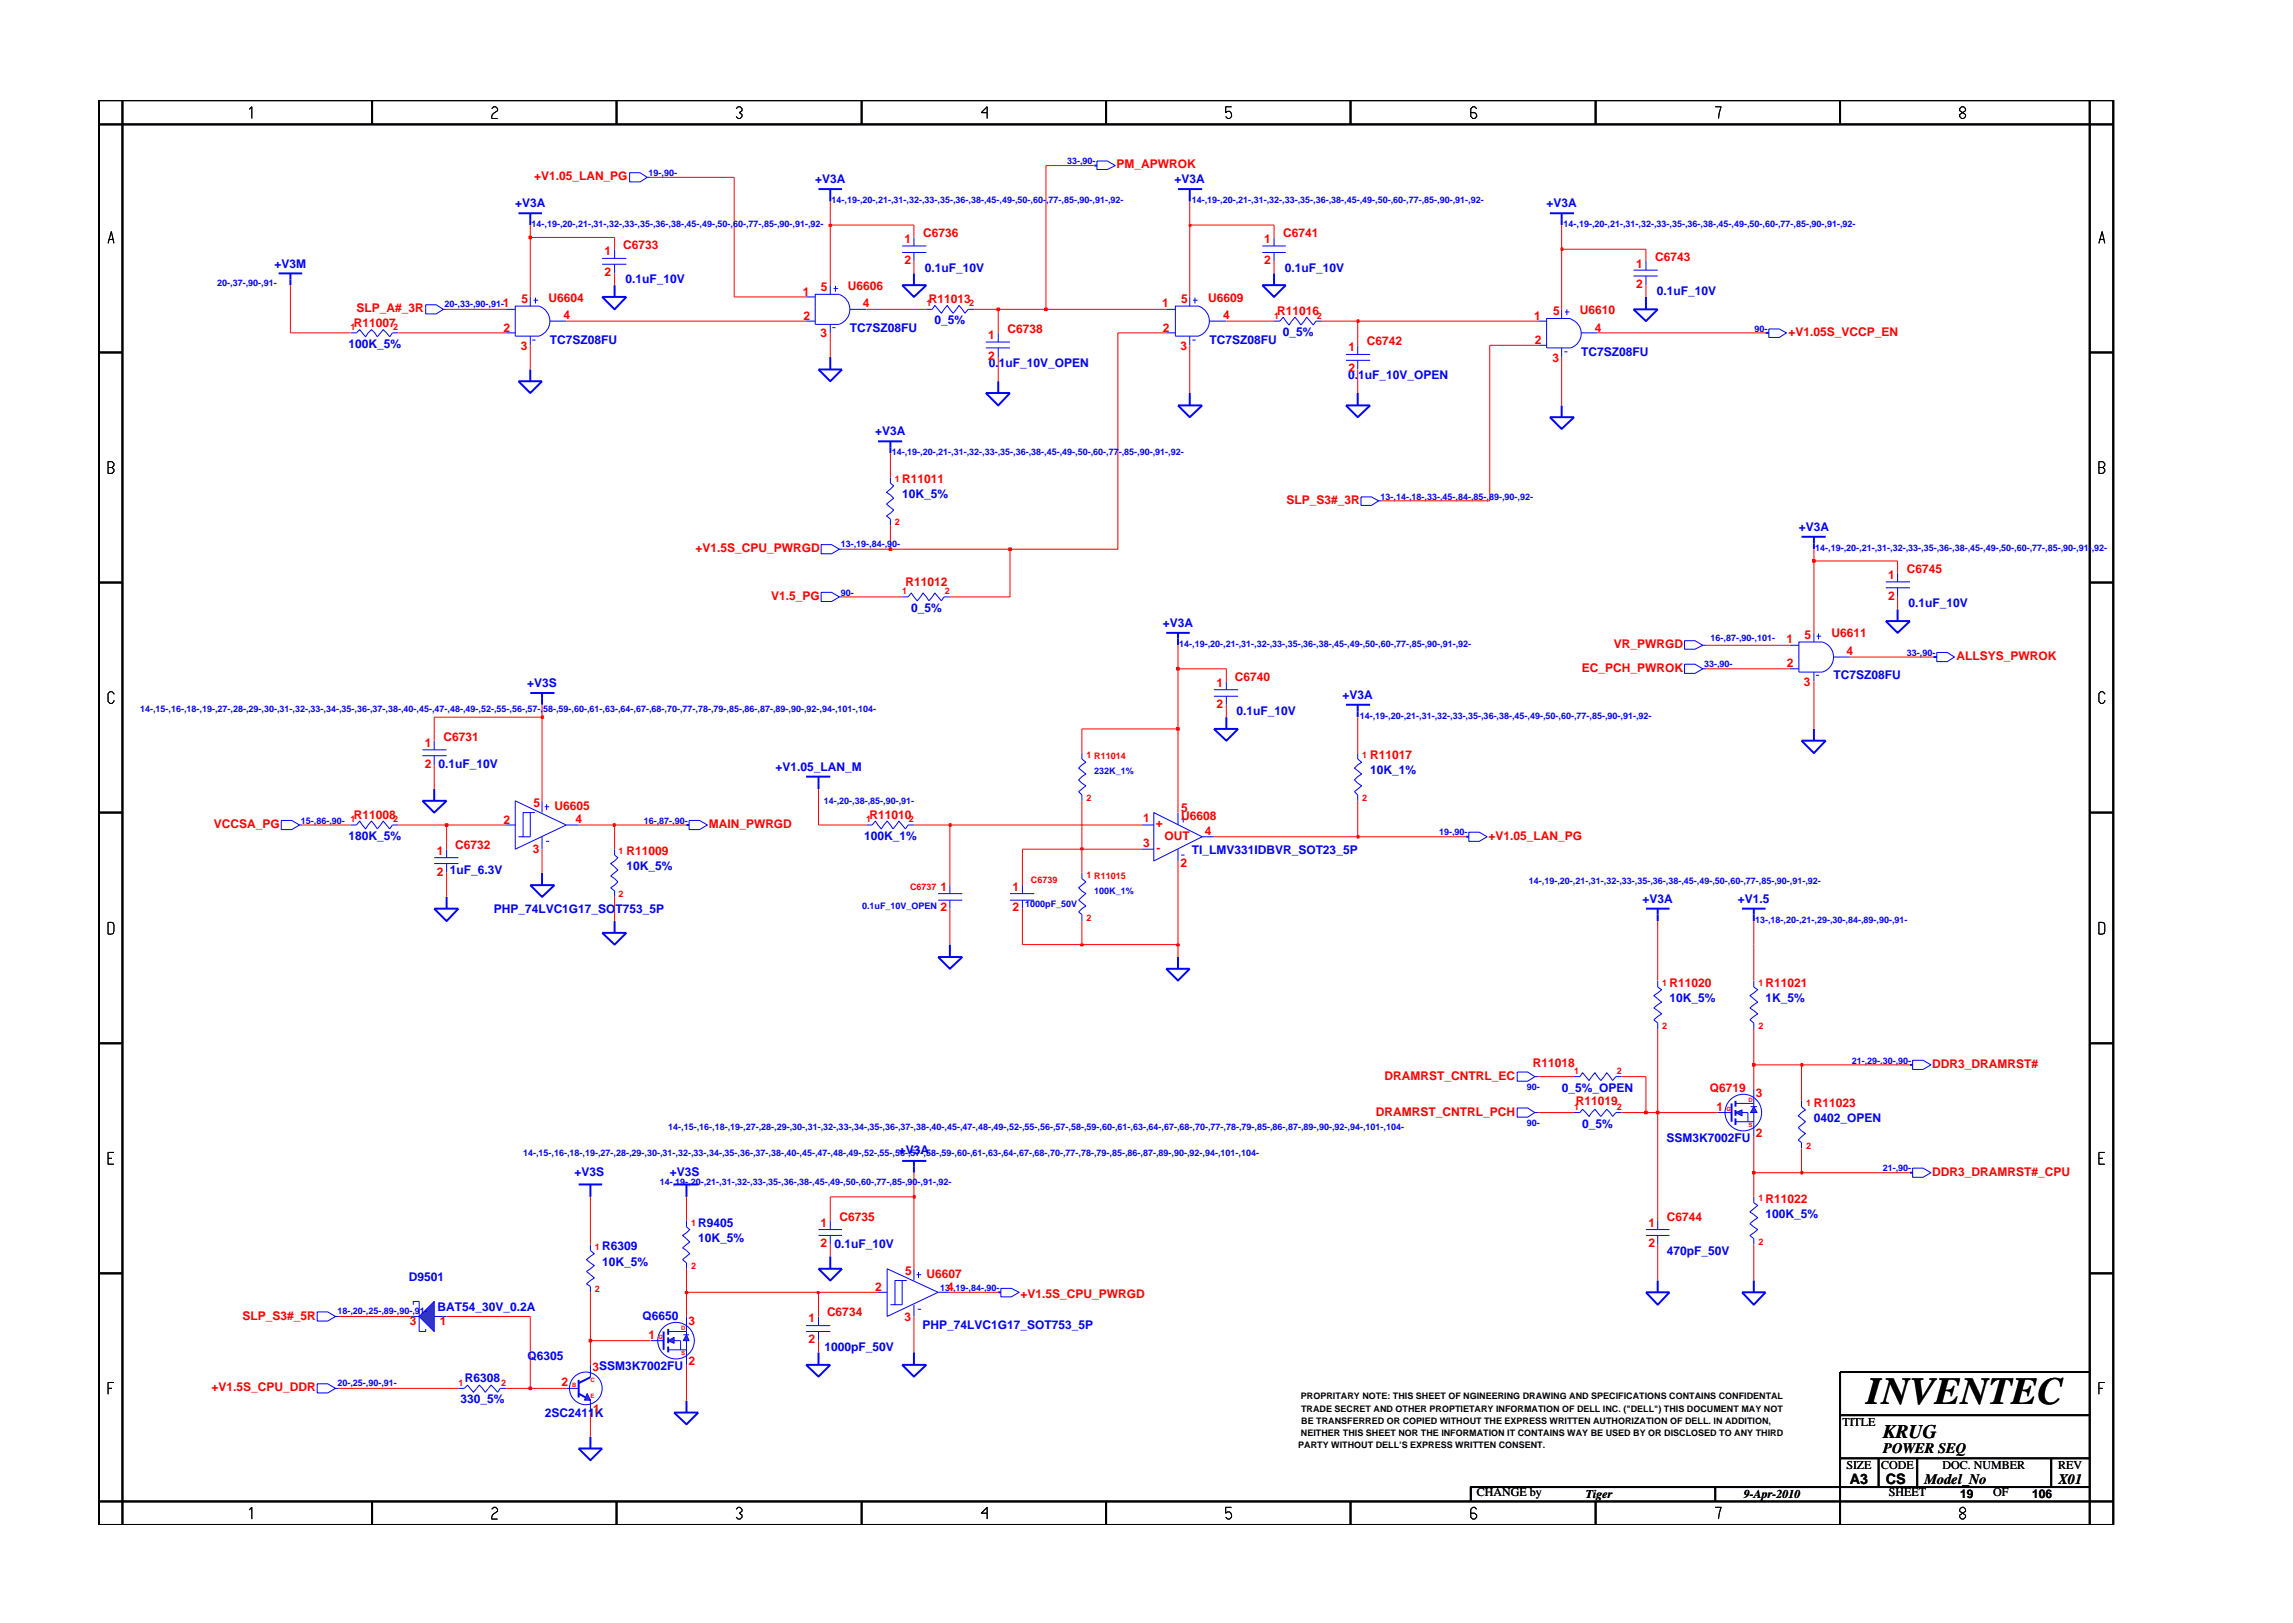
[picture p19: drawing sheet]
<svg xmlns="http://www.w3.org/2000/svg" width="297mm" height="210mm" viewBox="0 0 297 210" stroke-linecap="round" stroke-linejoin="round" font-family="sans-serif">
<defs><g id="words">
<text font-size="5" x="241.8" y="181.9">INVENTEC</text>
<text font-size="2.5" x="244" y="186.3">KRUG</text>
<g font-size="1.9">
<text x="244" y="188.2">POWER SEQ</text>
<text x="239.6" y="192.2">A3</text>
<text x="244.3" y="192.3">CS</text>
<text x="249.3" y="192.2">Model_No</text>
<text x="266.6" y="192.2">X01</text>
</g>
<g font-size="1.6" fill="#f00">
<text x="69.2" y="23.4">+V1.05_LAN_PG</text>
<text x="144.6" y="21.8">PM_APWROK</text>
<text x="78.3" y="33">1</text>
<text x="78.3" y="35.8">2</text>
<text x="80.7" y="32.2">C6733</text>
<text x="117.2" y="31.5">1</text>
<text x="117.2" y="34.2">2</text>
<text x="119.6" y="30.7">C6736</text>
<text x="163.8" y="31.5">1</text>
<text x="163.8" y="34.2">2</text>
<text x="166.2" y="30.7">C6741</text>
<text x="211.9" y="34.7">1</text>
<text x="214.4" y="33.8">C6743</text>
<text x="46.2" y="40.4">SLP_A#_3R</text>
<text x="65.1" y="39.8">1</text>
<text x="67.6" y="39.3">5</text>
<text x="71.1" y="39.1">U6604</text>
<text x="73" y="41.3">4</text>
<text x="104" y="38.3">1</text>
<text x="104.1" y="41.4">2</text>
<text x="106.4" y="37.7">5</text>
<text x="109.8" y="37.5">U6606</text>
<text x="111.8" y="39.8">4</text>
<text x="120.3" y="39.3">R11013</text>
<text x="150.5" y="39.8">1</text>
<text x="153" y="39.3">5</text>
<text x="156.5" y="39.1">U6609</text>
<text x="158.4" y="41.3">4</text>
<text x="165.5" y="40.8">R11016</text>
<text x="198.7" y="41.4">1</text>
<text x="201.2" y="40.8">5</text>
<text x="204.7" y="40.7">U6610</text>
<text x="211.9" y="37.3">2</text>
<text x="45.8" y="42.4">R11007</text>
<text x="65.2" y="43">2</text>
<text x="67.5" y="45.3">3</text>
<text x="106.3" y="43.7">3</text>
<text x="128" y="44">1</text>
<text x="128" y="46.6">2</text>
<text x="130.5" y="43.2">C6738</text>
<text x="150.6" y="43">2</text>
<text x="152.9" y="45.3">3</text>
<text x="174.7" y="45.5">1</text>
<text x="177.1" y="44.7">C6742</text>
<text x="198.8" y="44.6">2</text>
<text x="201.1" y="46.8">3</text>
<text x="206.6" y="43">4</text>
<text x="231.7" y="43.5">+V1.05S_VCCP_EN</text>
<text x="174.7" y="48.1">2</text>
<text x="116.9" y="62.6">R11011</text>
<text x="166.6" y="65.3">SLP_S3#_3R</text>
<text x="90.1" y="71.5">+V1.5S_CPU_PWRGD</text>
<text x="99.9" y="77.7">V1.5_PG</text>
<text x="117.3" y="75.9">R11012</text>
<text x="244.6" y="75">1</text>
<text x="244.6" y="77.7">2</text>
<text x="247" y="74.2">C6745</text>
<text x="209.1" y="83.9">VR_PWRGD</text>
<text x="231.4" y="83.3">1</text>
<text x="233.8" y="82.7">5</text>
<text x="237.3" y="82.6">U6611</text>
<text x="157.6" y="89">1</text>
<text x="160" y="88.2">C6740</text>
<text x="204.9" y="87">EC_PCH_PWROK</text>
<text x="231.5" y="86.5">2</text>
<text x="233.7" y="88.8">3</text>
<text x="239.2" y="84.9">4</text>
<text x="253.4" y="85.5">ALLSYS_PWROK</text>
<text x="57.4" y="96">C6731</text>
<text x="157.6" y="91.7">2</text>
<text x="55" y="96.8">1</text>
<text x="55" y="99.5">2</text>
<text x="177.5" y="98.3">R11017</text>
<text x="27.7" y="107.3">VCCSA_PG</text>
<text x="45.8" y="106.1">R11008</text>
<text x="65.2" y="106.7">2</text>
<text x="69.1" y="104.5">5</text>
<text x="71.8" y="104.9">U6605</text>
<text x="74.5" y="106.6">4</text>
<text x="91.8" y="107.3">MAIN_PWRGD</text>
<text x="112.6" y="106.1">R11010</text>
<text x="148.1" y="106.5">1</text>
<text x="149.7" y="107.1">+</text>
<text x="153" y="106.3">U6608</text>
<text x="153" y="105.2">5</text>
<text x="56.6" y="110.8">1</text>
<text x="56.6" y="113.4">2</text>
<text x="59" y="110">C6732</text>
<text x="69" y="110.5">3</text>
<text x="81.1" y="110.8">R11009</text>
<text x="148.1" y="109.7">3</text>
<text x="149.8" y="110.3">-</text>
<text x="150.8" y="108.9">OUT</text>
<text x="152.9" y="112.4">2</text>
<text x="156.1" y="108.1">4</text>
<text x="192.8" y="108.8">+V1.05_LAN_PG</text>
<text x="121.8" y="115.4">1</text>
<text x="121.8" y="118.1">2</text>
<text x="131.2" y="115.4">1</text>
<text x="131.2" y="118.1">2</text>
<text x="216.3" y="127.9">R11020</text>
<text x="228.7" y="127.9">R11021</text>
<text x="179.4" y="139.9">DRAMRST_CNTRL_EC</text>
<text x="198.6" y="138.3">R11018</text>
<text x="204.1" y="143.1">R11019</text>
<text x="221.5" y="141.4">Q6719</text>
<text x="222.4" y="144">1</text>
<text x="227.4" y="142.1">3</text>
<text x="235" y="143.4">R11023</text>
<text x="250.3" y="138.3">DDR3_DRAMRST#</text>
<text x="178.2" y="144.5">DRAMRST_CNTRL_PCH</text>
<text x="227.4" y="147.3">2</text>
<text x="228.7" y="155.8">R11022</text>
<text x="250.3" y="152.3">DDR3_DRAMRST#_CPU</text>
<text x="106.3" y="158.9">1</text>
<text x="106.3" y="161.6">2</text>
<text x="108.7" y="158.1">C6735</text>
<text x="213.5" y="158.9">1</text>
<text x="213.5" y="161.6">2</text>
<text x="215.9" y="158.1">C6744</text>
<text x="113.4" y="167.2">2</text>
<text x="117.3" y="165.1">5</text>
<text x="120" y="165.6">U6607</text>
<text x="122.7" y="167.2">4</text>
<text x="31.4" y="170.9">SLP_S3#_5R</text>
<text x="53.1" y="171.7">3</text>
<text x="57" y="171.7">1</text>
<text x="84" y="173.5">1</text>
<text x="89.2" y="171.6">3</text>
<text x="104.7" y="171.3">1</text>
<text x="107.1" y="170.5">C6734</text>
<text x="117.2" y="171.1">3</text>
<text x="132.2" y="168.1">+V1.5S_CPU_PWRGD</text>
<text x="72.8" y="179.6">2</text>
<text x="76.7" y="177.7">3SSM3K7002FU</text>
<text x="89.2" y="176.9">2</text>
<text x="104.7" y="174">2</text>
<text x="27.4" y="180.3">+V1.5S_CPU_DDR</text>
<text x="76.8" y="183.1">1</text>
</g>
<g font-size="1.6" fill="#00f">
<text x="105.6" y="23.7">+V3A</text>
<text x="152.2" y="23.7">+V3A</text>
<text x="66.7" y="26.9">+V3A</text>
<text x="200.3" y="26.9">+V3A</text>
<text x="35.6" y="34.7">+V3M</text>
<text x="119.8" y="35.2">0.1uF_10V</text>
<text x="166.5" y="35.2">0.1uF_10V</text>
<text x="81" y="36.7">0.1uF_10V</text>
<text x="214.6" y="38.2">0.1uF_10V</text>
<text x="45.1" y="45.1">100K_5%</text>
<text x="71.2" y="44.6">TC7SZ08FU</text>
<text x="110.1" y="43">TC7SZ08FU</text>
<text x="121.1" y="42">0_5%</text>
<text x="128.1" y="47.6">0.1uF_10V_OPEN</text>
<text x="156.7" y="44.6">TC7SZ08FU</text>
<text x="166.2" y="43.5">0_5%</text>
<text x="204.8" y="46.1">TC7SZ08FU</text>
<text x="174.7" y="49.2">0.1uF_10V_OPEN</text>
<text x="113.4" y="56.3">+V3A</text>
<text x="116.9" y="64.5">10K_5%</text>
<text x="233" y="68.8">+V3A</text>
<text x="118" y="79.3">0_5%</text>
<text x="150.6" y="81.2">+V3A</text>
<text x="247.2" y="78.6">0.1uF_10V</text>
<text x="68.3" y="89">+V3S</text>
<text x="237.5" y="88">TC7SZ08FU</text>
<text x="160.2" y="92.7">0.1uF_10V</text>
<text x="173.9" y="90.5">+V3A</text>
<text x="56.8" y="99.5">0.1uF_10V</text>
<text x="100.4" y="99.9">+V1.05_LAN_M</text>
<text x="177.5" y="100.3">10K_1%</text>
<text x="45.1" y="108.8">180K_5%</text>
<text x="58.3" y="113.3">1uF_6.3V</text>
<text x="81.1" y="112.7">10K_5%</text>
<text x="111.9" y="108.8">100K_1%</text>
<text x="154.4" y="110.7">TI_LMV331IDBVR_SOT23_5P</text>
<text x="64" y="118.2">PHP_74LVC1G17_SOT753_5P</text>
<text x="212.8" y="117">+V3A</text>
<text x="225.1" y="117">+V1.5</text>
<text x="216.3" y="129.8">10K_5%</text>
<text x="228.7" y="129.8">1K_5%</text>
<text x="202.3" y="141.4">0_5%_OPEN</text>
<text x="116.4" y="149.5">+V3A</text>
<text x="205" y="146.1">0_5%</text>
<text x="215.9" y="147.9">SSM3K7002FU</text>
<text x="235" y="145.3">0402_OPEN</text>
<text x="74.4" y="152.3">+V3S</text>
<text x="86.8" y="152.3">+V3S</text>
<text x="78" y="162">R6309</text>
<text x="90.5" y="158.9">R9405</text>
<text x="90.5" y="160.9">10K_5%</text>
<text x="108.1" y="161.7">0.1uF_10V</text>
<text x="228.7" y="157.8">100K_5%</text>
<text x="52.9" y="165.9">D9501</text>
<text x="78" y="163.9">10K_5%</text>
<text x="215.9" y="162.5">470pF_50V</text>
<text x="56.7" y="169.8">BAT54_30V_0.2A</text>
<text x="83.2" y="171">Q6650</text>
<text x="119.5" y="172.2">PHP_74LVC1G17_SOT753_5P</text>
<text x="60.2" y="179.1">R6308</text>
<text x="68.4" y="176.1">Q6305</text>
<text x="106.8" y="175">1000pF_50V</text>
<text x="59.7" y="181.8">330_5%</text>
<text x="70.6" y="183.6">2SC2411K</text>
</g>
<g font-size="1.6">
<text x="238.7" y="184.8">TITLE</text>
<text x="239.2" y="190.4">SIZE</text>
<text x="243.7" y="190.4">CODE</text>
<text x="251.7" y="190.4">DOC. NUMBER</text>
<text x="266.6" y="190.4">REV</text>
<text x="191.3" y="193.8">CHANGE by</text>
<text x="205.4" y="194.1">Tiger</text>
<text x="225.9" y="194.1">9-Apr-2010</text>
<text x="244.7" y="193.8">SHEET</text>
<text x="253.9" y="194.1">19</text>
<text x="258.2" y="193.8">OF</text>
<text x="263.3" y="194.1">106</text>
</g>
<g font-size="1.2" fill="#00f">
<text x="84" y="22.8">19-,90-</text>
<text x="138.2" y="21.2">33-,90-</text>
<text x="68.9" y="29.4">14-,19-,20-,21-,31-,32-,33-,35-,36-,38-,45-,49-,50-,60-,77-,85-,90-,91-,92-</text>
<text x="107.7" y="26.4">14-,19-,20-,21-,31-,32-,33-,35-,36-,38-,45-,49-,50-,60-,77-,85-,90-,91-,92-</text>
<text x="154.4" y="26.4">14-,19-,20-,21-,31-,32-,33-,35-,36-,38-,45-,49-,50-,60-,77-,85-,90-,91-,92-</text>
<text x="202.6" y="29.4">14-,19-,20-,21-,31-,32-,33-,35-,36-,38-,45-,49-,50-,60-,77-,85-,90-,91-,92-</text>
<text x="28.1" y="37.1">20-,37-,90-,91-</text>
<text x="57.6" y="39.8">20-,33-,90-,91-</text>
<text x="227.3" y="43">90-</text>
<text x="115.5" y="59">14-,19-,20-,21-,31-,32-,33-,35-,36-,38-,45-,49-,50-,60-,77-,85-,90-,91-,92-</text>
<text x="178.8" y="64.7">13-,14-,18-,33-,45-,84-,85-,89-,90-,92-</text>
<text x="108.9" y="70.9">13-,19-,84-,90-</text>
<text x="235.1" y="71.4">14-,19-,20-,21-,31-,32-,33-,35-,36-,38-,45-,49-,50-,60-,77-,85-,90-,91-,92-</text>
<text x="108.9" y="77.2">90-</text>
<text x="152.8" y="83.8">14-,19-,20-,21-,31-,32-,33-,35-,36-,38-,45-,49-,50-,60-,77-,85-,90-,91-,92-</text>
<text x="221.6" y="83">16-,87-,90-,101-</text>
<text x="220.8" y="86.5">33-,90-</text>
<text x="247" y="84.9">33-,90-</text>
<text x="18.1" y="92.2">14-,15-,16-,18-,19-,27-,28-,29-,30-,31-,32-,33-,34-,35-,36-,37-,38-,40-,45-,47-,48-,49-,52-,55-,56-,57-,58-,59-,60-,61-,63-,64-,67-,68-,70-,77-,78-,79-,85-,86-,87-,89-,90-,92-,94-,101-,104-</text>
<text x="176.1" y="93.2">14-,19-,20-,21-,31-,32-,33-,35-,36-,38-,45-,49-,50-,60-,77-,85-,90-,91-,92-</text>
<text x="141.8" y="100.3">232K_1%</text>
<text x="39" y="106.7">15-,86-,90- 1</text>
<text x="83.4" y="106.7">16-,87-,90-</text>
<text x="106.7" y="104.2">14-,20-,38-,85-,90-,91-</text>
<text x="186.4" y="108.2">19-,90-</text>
<text x="111.7" y="117.7">0.1uF_10V_OPEN</text>
<text x="132.8" y="117.5">1000pF_50V</text>
<text x="141.8" y="115.8">100K_1%</text>
<text x="198.1" y="114.6">14-,19-,20-,21-,31-,32-,33-,35-,36-,38-,45-,49-,50-,60-,77-,85-,90-,91-,92-</text>
<text x="227.4" y="119.6">13-,18-,20-,21-,29-,30-,84-,89-,90-,91-</text>
<text x="239.9" y="137.8">21-,29-,30-,90-</text>
<text x="197.8" y="141.3">90-</text>
<text x="67.8" y="149.8">14-,15-,16-,18-,19-,27-,28-,29-,30-,31-,32-,33-,34-,35-,36-,37-,38-,40-,45-,47-,48-,49-,52-,55-,56-,57-,58-,59-,60-,61-,63-,64-,67-,68-,70-,77-,78-,79-,85-,86-,87-,89-,90-,92-,94-,101-,104-</text>
<text x="86.6" y="146.3">14-,15-,16-,18-,19-,27-,28-,29-,30-,31-,32-,33-,34-,35-,36-,37-,38-,40-,45-,47-,48-,49-,52-,55-,56-,57-,58-,59-,60-,61-,63-,64-,67-,68-,70-,77-,78-,79-,85-,86-,87-,89-,90-,92-,94-,101-,104-</text>
<text x="197.8" y="145.9">90-</text>
<text x="85.5" y="153.5">14-,19-,20-,21-,31-,32-,33-,35-,36-,38-,45-,49-,50-,60-,77-,85-,90-,91-,92-</text>
<text x="243.9" y="151.8">21-,90-</text>
<text x="121.8" y="167.2">13-,19-,84-,90-</text>
<text x="43.7" y="170.2">18-,20-,25-,89-,90-,91-</text>
<text x="43.7" y="179.5">20-,25-,90-,91-</text>
</g>
<g font-size="1.2" fill="#f00">
<text x="120" y="39.7">1</text>
<text x="125.5" y="39.7">2</text>
<text x="165" y="41.3">1</text>
<text x="170.6" y="41.3">2</text>
<text x="45.4" y="42.8">1</text>
<text x="50.9" y="42.8">2</text>
<text x="115.9" y="62.4">1</text>
<text x="115.9" y="68">2</text>
<text x="116.9" y="77">1</text>
<text x="122.4" y="77">2</text>
<text x="140.7" y="98.2">1 R11014</text>
<text x="176.5" y="98.2">1</text>
<text x="50.9" y="106.5">2</text>
<text x="112.2" y="106.5">1</text>
<text x="117.7" y="106.5">2</text>
<text x="140.7" y="103.7">2</text>
<text x="176.5" y="103.7">2</text>
<text x="80.1" y="110.6">1</text>
<text x="140.7" y="113.7">1 R11015</text>
<text x="80.1" y="116.2">2</text>
<text x="117.9" y="115.3">C6737</text>
<text x="133.5" y="114.3">C6739</text>
<text x="140.7" y="119.3">2</text>
<text x="215.3" y="127.7">1</text>
<text x="227.8" y="127.7">1</text>
<text x="215.3" y="133.3">2</text>
<text x="227.8" y="133.3">2</text>
<text x="203.9" y="139.1">1</text>
<text x="203.9" y="143.8">1</text>
<text x="209.4" y="139.1">2</text>
<text x="209.4" y="143.8">2</text>
<text x="234" y="143.3">1</text>
<text x="234" y="148.8">2</text>
<text x="227.8" y="155.6">1</text>
<text x="77.1" y="161.9">1</text>
<text x="89.5" y="158.8">1</text>
<text x="227.8" y="161.2">2</text>
<text x="77.1" y="167.4">2</text>
<text x="89.5" y="164.4">2</text>
<text x="59.4" y="179.5">1</text>
<text x="64.9" y="179.5">2</text>
</g>
<g font-size="1.2">
<text x="168.5" y="181.3">PROPRITARY NOTE: THIS SHEET OF NGINEERING DRAWING AND SPECIFICATIONS CONTAINS CONFIDENTAL</text>
<text x="168.6" y="182.9">TRADE SECRET AND OTHER PROPTIETARY INFORMATION OF DELL INC. (&quot;DELL&quot;) THIS DOCUMENT MAY NOT</text>
<text x="168.6" y="184.4">BE TRANSFERRED OR COPIED WITHOUT THE EXPRESS WRITTEN AUTHORIZATION OF DELL. IN ADDITION,</text>
<text x="168.2" y="187.6">PARTY WITHOUT DELL’S EXPRESS WRITTEN CONSENT.</text>
<text x="168.5" y="186">NEITHER THIS SHEET NOR THE INFORMATION IT CONTAINS WAY BE USED BY OR DISCLOSED TO ANY THIRD</text>
</g>
<g font-size=".8" fill="#f00">
<text x="223.6" y="144">G</text>
<text x="226.5" y="142.8">D</text>
<text x="226.5" y="146">S</text>
<text x="85.3" y="173.5">G</text>
<text x="88.3" y="172.3">D</text>
<text x="74.1" y="179.7">B</text>
<text x="76.5" y="179">C</text>
<text x="88.3" y="175.5">S</text>
<text x="76.5" y="181.2">E</text>
</g>
</g></defs>
<g fill="none" stroke="#00f" stroke-width=".13">
<path d="M78 33.5h3.1M78 34.2h3.1M79.6 32.3v1.2M79.6 34.2v1.2M116.9 31.9h3.1M116.9 32.7h3.1M118.4 30.8v1.1M118.4 32.7v1.1M163.5 31.9h3.1M163.5 32.7h3.1M165 30.8v1.1M165 32.7v1.1"/>
<path d="M54.7 97.1h3.2M54.7 97.9h3.2M56.2 96v1.1M56.2 97.9v1.2M112.2 106.9h.8l.4-.5 .8 1 .7-1 .8 1 .7-1 .9 1 .3-.5h.8M130.8 115.8h3.2M130.8 116.6h3.2M132.4 114.7v1.1M132.4 116.6v1.1M190.3 107.8h1.3l1 .6-1 .6h-1.3zM196.5 138.9h1.4l.9 .6-.9 .6h-1.4zM198.8 139.5h.4"/>
<path d="M203.9 139.5h.8l.3-.5 .9 1 .7-1 .8 1 .7-1 .8 1 .4-.5h.8M247.8 137.4h1.3l1 .6-1 .5h-1.3zM106 159.3h3.1M107.6 158.1v1.2M53.2 170.5h1.1M54.3 168.6v3.9M56.2 170.5h1.7M59.4 179.9h.7l.5-.5 .7 1 .8-1 .8 1 .7-1 .9 1 .3-.5h.8M106 160h3.1M107.6 160v1.2M129.7 166.9h1.3l1 .5-1 .6h-1.3z"/>
</g>
<g fill="none" stroke="#00f" stroke-width=".25">
<path d="M78 38.5h3.1l-1.5 1.6zM79.6 36.9v1.6M116.9 36.9h3.1l-1.6 1.6zM118.4 35.4v1.5M157.3 94.4h3.1l-1.5 1.6zM158.9 92.9v1.5M54.7 103.7h3.2l-1.7 1.6zM56.2 102.2v1.5M68.7 114.7h3.1l-1.6 1.5zM70.2 113.1v1.6M189.9 108.4h.4M121.5 124h3.2l-1.7 1.5z"/>
<path d="M123 122.4v1.6M247.4 138h.4M75 153.4h3M76.5 153.4v1.7M129.3 167.4h.4M213.2 167.4h3.1l-1.6 1.6zM214.7 165.9v1.5M75 187.6h3l-1.5 1.6zM76.5 186.1v1.5"/>
</g>
<path d="M56.2 168.6v3.9l-1.9-2z" fill="#3c3cc8"/>
<g fill="none" stroke="#00f" stroke-width=".13">
<path d="M211.6 35h3.1M211.6 35.8h3.1M213.2 33.8v1.2M213.2 35.8v1.1M120 40.1h.8l.3-.5 .8 1 .8-1 .8 1 .7-1 .8 1 .4-.5h.8M127.7 44.3h3.1M127.7 45.1h3.1M129.3 43.1v1.2M129.3 45.1v1.2M106.4 70.6h1.3l1 .5-1 .6h-1.3zM108.7 71.1h.4M115.3 61.8v.8l.5 .3-1 .9 1 .7-1 .8 1 .8-1 .7 .5 .5v.7"/>
<path d="M116.9 77.3h.7l.5-.5 .7 1 .8-1 .7 1 .8-1 .8 1 .4-.5h.7M244.3 75.4h3.1M244.3 76.1h3.1M245.8 74.2v1.2M245.8 76.1v1.2M140.2 97.6v.7l.5 .4-1 .8 1 .8-1 .7 1 .8-1 .8 .5 .4v.7M157.3 89.4h3.1M157.3 90.2h3.1M158.9 88.3v1.1M158.9 90.2v1.1M175.9 97.6v.7l.5 .4-.9 .8 .9 .8-.9 .7 .9 .8-.9 .8 .4 .4v.7M231.8 83.6h1.2"/>
<path d="M231.8 86.6h1.2M233 83.2h3.1a2.03 2.03 0 0 1 1.4 1.9 2.03 2.03 0 0 1-1.4 2h-3.1zM235 82v1.2M235 87.1v1.2M235.2 87.5h.5M235.3 82.4h.6M235.6 82.1v.7M237.5 85.1h2.1M121.5 115.8h3.2M121.5 116.6h3.2M123 114.7v1.1M123 116.6v1.1"/>
<path d="M147.9 106.9h1.6M147.9 110h1.6M149.5 105.3l6.2 3.1-6.2 3.1zM152.6 105.3v1.6M152.6 110v1.5M153 106.1h.6M153 110.8h.4M153.3 105.8v.7M155.7 108.4h1.6M88.9 158.1v.8l.5 .4-1 .7 1 .9-1 .8 1 .7-1 .8 .5 .4v.8M203.9 144.1h.8l.3-.4 .9 .9 .7-.9 .8 .9 .7-.9 .8 .9 .4-.5h.8M41.1 170h1.3l1.1 .5-1.1 .6h-1.3z"/>
<path d="M41.1 179.3h1.3l1.1 .6-1.1 .6h-1.3zM43.5 170.5h.4M43.5 179.9h.4M54.3 168.6h-.8v.4M55.1 172.2v.3h-.8M56.2 168.6v3.9l-1.9-2zM76.5 161.2v.8l.5 .4-1 .8 1 .7-1 .8 1 .9-1 .7 .5 .4v.7M84.3 173.7h1.7M104.4 171.7h3.2M104.4 172.5h3.2M106 170.5v1.2M106 172.5v1.2"/>
<path d="M113.7 167.4h1.2M114.9 164.4l6.6 3-6.6 3.1zM116.9 165.9v3.1h-1M117.5 165.9h-1.6v3.1h-.6M118.4 164.4v1.5M118.4 169v1.5M118.7 165.1h.6M118.9 169.6h.4M119 164.8v.8M121.5 167.4h1.5"/>
</g>
<g fill="none" stroke="#00f" stroke-width=".25">
<path d="M213.2 38.5v1.6M113.7 57.2h3.2M115.3 57.2v1.5M127.7 50.9h3.1l-1.5 1.6zM129.3 49.4v1.5M211.6 40.1h3.1l-1.5 1.5zM245.8 78.9v1.6M151.1 82h3M152.6 82v1.6M244.3 80.5h3.1l-1.6 1.5zM104.4 100.6h3.2M106 100.6v1.6"/>
<path d="M87.3 153.4h3.2M88.9 153.4v1.7M116.9 150.4h3.1M118.4 150.4v1.5M86 172.5v2.4M104.4 176.8h3.2l-1.6 1.5zM106 175.2v1.6M116.9 176.8h3.1l-1.6 1.5zM118.4 175.2v1.6M87.3 183h3.2l-1.6 1.5zM88.9 181.5v1.5"/>
</g>
<path d="M88.9 172.9l.4 .8h-.8z" fill="#3c3cc8"/>
<path d="M88.5 172.9h.8M88.9 172.9l.4 .8h-.8z" fill="none" stroke="#00f" stroke-width=".13"/>
<path d="M86.6 173.7l.7-.4v.7z" fill="#3c3cc8"/>
<g fill="none" stroke="#00f" stroke-width=".13">
<path d="M76.5 176.8v1.6M86.6 173.7l.7-.4v.7zM86.6 174.9h2.3M86.6 172.5h2.3M87.3 173.7h.9v1.2M88.9 170.5v2.4M88.9 173.7v3.1"/>
<circle cx="75.9" cy="179.9" r="2.12"/>
<circle cx="87.6" cy="173.7" r="2.37"/>
</g>
<path d="M75 178.8v2.2M76.5 178.4l-1.5 .8M86.6 172.2v.7M86.6 173.3v.7M86.6 174.4v.8M75 180.5l1.5 .9" fill="none" stroke="#00f" stroke-width=".25"/>
<path d="M76.1 180.5l.4 .9h-.8z" fill="#3c3cc8"/>
<g fill="none" stroke="#00f" stroke-width=".13">
<path d="M55.1 39.5h1.4l.9 .6-.9 .6h-1.4zM68.7 38.5v1.2M69.1 38.9h.6M69.4 38.6v.7M69.9 39.7a2.03 2.03 0 0 1 1.3 1.9 2.03 2.03 0 0 1-1.3 1.9M69.9 39.7h-3.2v3.8h3.2M81.6 22.4h1.3l.9 .6-.9 .6h-1.3zM83.8 23h.5M142.1 20.9h1.4l1 .5-1 .6h-1.4zM154.1 38.5v1.2M154.5 38.9h.6M154.8 38.6v.7"/>
<path d="M155.3 39.7a2.03 2.03 0 0 1 1.4 1.9 2.03 2.03 0 0 1-1.4 1.9M155.3 39.7h-3v3.8h3M45.4 43.1h.8l.4-.4 .8 .9 .7-.9 .8 .9 .7-.9 .9 .9 .3-.5h.8M57.4 40.1h.5M65.6 40.1h1.1M65.6 43.1h1.1M68.7 43.5v1.2M68.9 44.1h.5M71.2 41.6h2.1M151.1 40.1h1.2M151.1 43.1h1.2M154.1 43.5v1.2"/>
<path d="M154.5 44.1h.4M156.7 41.6h2.2M165 41.6h.8l.4-.5 .8 1 .8-1 .7 1 .8-1 .8 1 .4-.5h.7M174.4 45.9h3.1M174.4 46.7h3.1M175.9 44.7v1.2M175.9 46.7v1.2M229.1 42.6h1.4l.9 .5-.9 .6h-1.4zM106.4 76.7h1.3l1 .6-1 .6h-1.3zM108.7 77.3h.4M176.3 64.4h1.4l.9 .5-.9 .6h-1.4zM178.6 64.9h.4"/>
<path d="M218.2 83h1.4l1 .6-1 .5h-1.4zM218.2 86h1.4l1 .6-1 .6h-1.4zM220.6 83.6h.4M220.6 86.6h.4M250.9 84.5h1.4l.9 .6-.9 .6h-1.4zM36.4 106.3h1.4l1 .6-1 .6h-1.4zM38.8 106.9h.3M45.4 106.9h.8l.4-.5 .8 1 .7-1 .8 1 .7-1 .9 1 .3-.5h.8M56.2 111.1h3.2M56.2 111.9h3.2M57.9 110v1.1M57.9 111.9v1.2"/>
<path d="M79.6 110v.8l.4 .3-.9 .8 .9 .8-.9 .8 .9 .7-.9 .8 .5 .4v.8M89.3 106.3h1.3l1 .6-1 .6h-1.3zM214.7 127v.9l.6 .3-1.1 .8 1.1 .8-1.1 .8 1.1 .7-1.1 .8 .5 .4v.8M227.2 127v.9l.5 .3-1 .8 1 .8-1 .8 1 .7-1 .8 .5 .4v.8M196.5 143.5h1.4l.9 .6-.9 .6h-1.4zM198.8 144.1h.4M213.2 159.3h3.1M214.7 158.1v1.2M222.5 144.1h1.8M233.4 142.6v.8l.5 .4-1 .8 1 .7-1 .8 1 .7-1 .9 .5 .3v.8M247.8 151.3h1.3l1 .6-1 .6h-1.3zM73.3 179.9h1.7"/>
<path d="M213.2 160h3.1M214.7 160v1.2M76.1 180.5l.4 .9h-.8zM76.5 181.4v1.6"/>
</g>
<g fill="none" stroke="#00f" stroke-width=".25">
<path d="M36.1 35.4h3M37.6 35.4v1.5M141.8 21.4h.3M163.5 36.9h3.1l-1.6 1.6zM165 35.4v1.5M174.4 52.5h3.1l-1.6 1.5zM175.9 50.9v1.6M228.7 43.1h.4M68.7 89.8h3.1M70.2 89.8v1.5M233.4 96h3.1l-1.5 1.6zM235 94.4v1.6"/>
<path d="M250.5 85.1h.4M56.2 117.7h3.2l-1.5 1.6zM57.9 116.2v1.5M79.6 119.3v1.5M88.9 106.9h.4M213.2 117.7h3.1M214.7 117.7v1.6M78 120.8h3.1l-1.5 1.6zM224.3 142.9v2.4M247.4 151.9h.4M106 164.4h3.1l-1.5 1.5zM107.6 162.8v1.6"/>
</g>
<path d="M227.2 143.4l.4 .7h-.8z" fill="#3c3cc8"/>
<path d="M226.8 143.4h.8M227.2 143.4l.4 .7h-.8z" fill="none" stroke="#00f" stroke-width=".13"/>
<path d="M224.8 144.1l.9-.3v.8z" fill="#3c3cc8"/>
<g fill="none" stroke="#00f" stroke-width=".13">
<path d="M104.4 38.5h1.2M107.6 36.9v1.2M108 37.4h.6M108.2 37v.8M108.7 38.2a2.03 2.03 0 0 1 1.4 1.9 2.03 2.03 0 0 1-1.4 1.9M108.7 38.1h-3.1v3.9h3.1M104.4 41.6h1.2M107.6 42v1.1M107.8 42.4h.4M110.1 40.1h2.1M199.2 41.6h1.1M199.2 44.7h1.1"/>
<path d="M202.3 40.1v1.2M202.3 45.1v1.2M202.6 45.6h.5M202.7 40.4h.6M203 40.1v.7M203.5 41.3a1.95 1.95 0 0 1 1.3 1.9 1.95 1.95 0 0 1-1.3 1.9M203.5 41.3h-3.2v3.8h3.2M204.8 43.1h2.2M65.6 106.9h1.1M66.7 103.7l6.6 3.2-6.6 3.1zM68.7 105.3v3.1h-.9M69.3 105.3h-1.5v3.1h-.6"/>
<path d="M70.2 103.7v1.6M70.2 108.4v1.6M70.6 104.5h.5M70.7 109h.4M70.8 104.2v.7M73.3 106.9h1.7M140.2 113.1v.7l.5 .4-1 .8 1 .8-1 .8 1 .8-1 .7 .5 .4v.8M224.8 144.1l.9-.3v.8zM224.8 145.3h2.4M224.8 142.9h2.4M225.7 144.1h.7v1.2M227.2 155.1v.7l.5 .4-1 .8 1 .8-1 .7 1 .8-1 .7 .5 .5v.7"/>
<path d="M227.2 141.1v2.3M227.2 144.1v3.2"/>
<circle cx="225.8" cy="144.1" r="2.37"/>
</g>
<g fill="none" stroke="#00f" stroke-width=".25">
<path d="M67.2 27.6h3M68.7 27.6v1.6M106 24.5h3.1M107.6 24.5v1.6M152.6 24.5h3.1M154.1 24.5v1.6M200.8 27.6h3.1M202.3 27.6v1.6M67.2 49.4h3l-1.5 1.5zM68.7 47.9v1.5M106 47.9h3.1l-1.5 1.5zM107.6 46.3v1.6"/>
<path d="M152.6 52.5h3.1l-1.6 1.5zM154.1 50.9v1.6M200.8 54h3.1l-1.6 1.6zM202.3 52.5v1.5M233.4 69.5h3.1M235 69.5v1.6M174.4 91.3h3.1M175.9 91.3v1.6M225.7 117.7h3M227.2 117.7v1.6M151.1 125.5h3l-1.5 1.5zM152.6 124v1.5"/>
<path d="M224.8 142.6v.8M224.8 143.8v.8M224.8 144.9v.8M225.7 167.4h3l-1.5 1.6zM227.2 165.9v1.5"/>
</g>
<path d="M43.9 179.9h15.5M65.6 179.9h3.1M88.9 176.8v4.7M76.5 183v3.1" fill="none" stroke="#f00" stroke-width=".13"/>
<path d="M68.5 179.7h.4v.3h-.4z" fill="#8e2323"/>
<path d="M68.5 179.7h.4v.3h-.4zM68.7 170.5v9.4h4.6M76.5 173.7v3.1M106 173.7v1.5M118.4 170.5v4.7" fill="none" stroke="#f00" stroke-width=".13"/>
<path d="M76.3 173.5h.4v.3h-.4z" fill="#8e2323"/>
<path d="M43.9 170.5h9.3M57.9 170.5h10.8M76.3 173.5h.4v.3h-.4zM76.5 167.4v6.3h7.8M88.9 167.4v3.1M106 167.4v3.1" fill="none" stroke="#f00" stroke-width=".13"/>
<path d="M88.8 167.3h.3v.3h-.3z" fill-rule="evenodd" fill="#8e2323"/>
<path d="M88.8 167.3h.3v.3h-.3zM88.9 164.4v3h17.1" fill="none" stroke="#f00" stroke-width=".13"/>
<path d="M105.9 167.3h.2v.3h-.2z" fill-rule="evenodd" fill="#8e2323"/>
<path d="M76.5 155.1v6.1M88.9 155.1v3M107.6 158.1v-3h10.8v9.3M214.7 144.1v14M105.9 167.3h.2v.3h-.2zM106 167.4h7.7M107.6 161.2v1.6M123 167.4h6.3M214.7 161.2v4.7M227.2 161.2v4.7" fill="none" stroke="#f00" stroke-width=".13"/>
<path d="M118.3 154.9h.3v.3h-.3z" fill-rule="evenodd" fill="#8e2323"/>
<path d="M118.3 154.9h.3v.3h-.3zM118.4 151.9v3.2M227.2 151.9v3.2" fill="none" stroke="#f00" stroke-width=".13"/>
<path d="M227 151.8h.4v.3h-.4z" fill="#8e2323"/>
<path d="M227 151.8h.4v.3h-.4zM227.2 147.3v4.6h6.2" fill="none" stroke="#f00" stroke-width=".13"/>
<path d="M233.3 151.8h.2v.3h-.2z" fill="#8e2323"/>
<path d="M199.2 144.1h4.7M210.1 144.1h3.1M233.3 151.8h.2v.3h-.2zM233.4 148.8v3.1h14" fill="none" stroke="#f00" stroke-width=".13"/>
<path d="M213 144h.4v.3h-.4z" fill="#8e2323"/>
<path d="M213.2 139.5v4.6h1.5M213 144h.4v.3h-.4z" fill="none" stroke="#f00" stroke-width=".13"/>
<path d="M214.6 144h.3v.3h-.3z" fill-rule="evenodd" fill="#8e2323"/>
<path d="M199.2 139.5h4.7M210.1 139.5h3.1M214.7 133.3v10.8h7.8M227.2 138v3.1M233.4 138v4.6M214.6 144h.3v.3h-.3z" fill="none" stroke="#f00" stroke-width=".13"/>
<path d="M227 137.8h.4v.3h-.4z" fill="#8e2323"/>
<path d="M227 137.8h.4v.3h-.4zM227.2 133.3v4.7h6.2" fill="none" stroke="#f00" stroke-width=".13"/>
<path d="M233.3 137.8h.2v.3h-.2z" fill="#8e2323"/>
<path d="M123 117.7v4.7M132.4 117.7v4.7h7.8M214.7 119.3v7.7M152.6 122.4v1.6M227.2 122.4v4.6M233.3 137.8h.2v.3h-.2zM233.4 138h14" fill="none" stroke="#f00" stroke-width=".13"/>
<path d="M140 122.3h.3v.2h-.3z" fill-rule="evenodd" fill="#8e2323"/>
<path d="M140.2 119.3v3.1h12.4M140 122.3h.3v.2h-.3z" fill="none" stroke="#f00" stroke-width=".13"/>
<path d="M152.4 122.3h.4v.2h-.4z" fill-rule="evenodd" fill="#8e2323"/>
<path d="M57.9 106.9v3.1M57.9 113.1v3.1M70.2 110v3.1M79.6 106.9v3.1M79.6 116.2v3.1M123 106.9v7.8M140.2 113.1v-3.1h-7.8v4.7M152.6 111.5v10.9M227.2 119.3v3.1M152.4 122.3h.4v.2h-.4z" fill="none" stroke="#f00" stroke-width=".13"/>
<path d="M140 109.8h.3v.3h-.3z" fill-rule="evenodd" fill="#8e2323"/>
<path d="M140 109.8h.3v.3h-.3zM140.2 103.7v6.3h7.7M157.3 108.4h18.6" fill="none" stroke="#f00" stroke-width=".13"/>
<path d="M175.8 108.2h.3v.4h-.3z" fill="#8e2323"/>
<path d="M39.1 106.9h6.3M51.6 106.9h6.3M175.8 108.2h.3v.4h-.3zM175.9 103.7v4.7h14" fill="none" stroke="#f00" stroke-width=".13"/>
<path d="M57.7 106.7h.3v.3h-.3z" fill="#8e2323"/>
<path d="M57.7 106.7h.3v.3h-.3zM57.9 106.9h7.7M75 106.9h4.6" fill="none" stroke="#f00" stroke-width=".13"/>
<path d="M79.4 106.7h.3v.3h-.3z" fill="#8e2323"/>
<path d="M79.4 106.7h.3v.3h-.3zM79.6 106.9h9.3M106 102.2v4.7h6.2M118.4 106.9h4.6" fill="none" stroke="#f00" stroke-width=".13"/>
<path d="M123 106.7h.2v.3h-.2z" fill="#8e2323"/>
<path d="M56.2 92.9v3.1M56.2 99.1v3.1M70.2 92.9v10.8M140.2 97.6v-3.2h12.4v10.9M175.9 92.9v4.7M123 106.7h.2v.3h-.2zM123 106.9h24.9" fill="none" stroke="#f00" stroke-width=".13"/>
<path d="M152.4 94.3h.4v.3h-.4z" fill="#8e2323"/>
<path d="M56.2 92.9h14M152.4 94.3h.4v.3h-.4zM152.6 86.6v7.8M235 88.3v6.1" fill="none" stroke="#f00" stroke-width=".13"/>
<path d="M70.1 92.7h.3v.4h-.3z" fill="#8e2323"/>
<path d="M70.1 92.7h.3v.4h-.3zM70.2 91.3v1.6M158.9 86.6v1.7M158.9 91.3v1.6" fill="none" stroke="#f00" stroke-width=".13"/>
<path d="M152.4 86.5h.4v.3h-.4z" fill-rule="evenodd" fill="#8e2323"/>
<path d="M109.1 77.3h7.8M130.8 71.1v6.2h-7.8M235 72.7v9.3M245.8 72.7v1.5M245.8 77.3v1.6M152.4 86.5h.4v.3h-.4zM152.6 83.6v3h6.3M221 86.6h10.8M221 83.6h10.8M239.6 85.1h10.9" fill="none" stroke="#f00" stroke-width=".13"/>
<path d="M234.8 72.5h.3v.3h-.3z" fill-rule="evenodd" fill="#8e2323"/>
<path d="M109.1 71.1h6.2M234.8 72.5h.3v.3h-.3zM235 71.1v1.6h10.8" fill="none" stroke="#f00" stroke-width=".13"/>
<path d="M115.2 71h.3v.3h-.3z" fill-rule="evenodd" fill="#8e2323"/>
<path d="M115.2 71h.3v.3h-.3zM115.3 68v3.1h15.5" fill="none" stroke="#f00" stroke-width=".13"/>
<path d="M130.7 71h.3v.3h-.3z" fill="#8e2323"/>
<g fill="none" stroke="#f00" stroke-width=".13">
<path d="M37.6 36.9v6.2h7.8M51.6 43.1h14M68.7 44.7v3.2M73.3 41.6h31.1M107.6 43.1v3.2M115.3 58.7v3.1M129.3 40.1v3M129.3 46.3v3.1M151.1 43.1h-6.3v28h-14M154.1 44.7v6.2M158.9 41.6h6.1M171.2 41.6h4.7v3.1"/>
<path d="M175.9 47.9v3M199.2 44.7h-6.2v20.2h-14M202.3 46.3v6.2M207 43.1h21.7M130.7 71h.3v.3h-.3z"/>
</g>
<path d="M175.8 41.4h.3v.4h-.3z" fill="#8e2323"/>
<path d="M57.9 40.1h7.7M112.2 40.1h7.8M126.2 40.1h3.1M175.8 41.4h.3v.4h-.3zM175.9 41.6h23.3" fill="none" stroke="#f00" stroke-width=".13"/>
<path d="M129.1 39.9h.4v.3h-.4z" fill-rule="evenodd" fill="#8e2323"/>
<path d="M129.1 39.9h.4v.3h-.4zM129.3 40.1h6.2" fill="none" stroke="#f00" stroke-width=".13"/>
<path d="M135.3 39.9h.4v.3h-.4z" fill="#8e2323"/>
<g fill="none" stroke="#f00" stroke-width=".13">
<path d="M68.7 30.8v7.7M79.6 30.8v1.5M79.6 35.4v1.5M95.1 23v15.5h9.3M107.6 29.2v7.7M118.4 33.8v1.6M135.3 39.9h.4v.3h-.4zM135.5 21.4v18.7h15.6M154.1 29.2v9.3M165 33.8v1.6M202.3 32.3v7.8M213.2 32.3v1.5"/>
<path d="M213.2 36.9v1.6"/>
</g>
<path d="M202.2 32.1h.3v.4h-.3z" fill="#8e2323"/>
<path d="M202.2 32.1h.3v.4h-.3zM202.3 29.2v3.1h10.9" fill="none" stroke="#f00" stroke-width=".13"/>
<path d="M68.5 30.6h.4v.3h-.4z" fill-rule="evenodd" fill="#8e2323"/>
<path d="M68.5 30.6h.4v.3h-.4zM68.7 29.2v1.6h10.9M118.4 29.2v1.6M165 29.2v1.6" fill="none" stroke="#f00" stroke-width=".13"/>
<path d="M107.4 29.1h.3v.2h-.3z" fill="#8e2323"/>
<path d="M107.4 29.1h.3v.2h-.3zM107.6 26.1v3.1h10.8" fill="none" stroke="#f00" stroke-width=".13"/>
<path d="M154 29.1h.3v.2h-.3z" fill="#8e2323"/>
<path d="M84.3 23h10.8M135.5 21.4h6.3M154 29.1h.3v.2h-.3zM154.1 26.1v3.1h10.9" fill="none" stroke="#f00" stroke-width=".13"/>
<g fill="none" stroke="#000" stroke-width=".25">
<path d="M12.8 13h261v184.6h-261zM12.8 16.1h261M15.9 13v184.6M48.2 13v3.1M79.9 13v3.1M111.6 13v3.1M143.3 13v3.1M174.9 13v3.1M206.7 13v3.1M238.4 13v3.1M270.7 13v184.6M12.8 45.7h3.1"/>
<path d="M270.7 45.7h3.1M12.8 75.5h3.1M270.7 75.5h3.1M12.8 105.3h3.1M270.7 105.3h3.1M12.8 135.2h3.1M270.7 135.2h3.1M12.8 165h3.1M270.7 165h3.1M270.7 177.7h-32.3v19.9M12.8 194.5h261M48.2 194.5v3.1"/>
<path d="M79.9 194.5v3.1M111.6 194.5v3.1M143.3 194.5v3.1M174.9 194.5v3.1M206.7 194.5v3.1M222.2 192.6v1.9M238.4 183.3h32.3M238.4 188.9h32.3M243.4 188.9v3.7M248.4 188.9v3.7M265.7 188.9v3.7M270.7 192.6h-80.2v1.9"/>
</g>
<g fill="none" stroke="#000" stroke-width=".13">
<path d="M32.3 14.2l.3-.4v1.6M63.7 14.1l.3-.3h.2l.3 .3v.2l-.5 .4-.3 .4v.3h.8M95.6 13.8l-.2 .3 .2-.3h.3l.2 .3v.2l-.3 .3 .3 .2v.3l-.2 .3h-.3l-.2-.3 .2 .3h.3l.2-.3v-.3l-.3-.2 .3-.3v-.2l-.2-.3zM127.9 14.6h-.8l.8-.8v1.6M159.5 13.8h-.7v.8l.2-.2a.5 .5 0 0 1 .5 .7l-.2 .3h-.3l-.2-.3M190.8 13.8h.2l.3 .3-.3-.3h-.2l-.3 .3v1l.3 .3h.2l.3-.3v-.3l-.3-.2h-.5h.5l.3 .2v.3l-.3 .3h-.2l-.3-.3v-1zM222.2 13.8h.8l-.4 1.6 .4-1.6zM254.1 13.8l-.2 .3v.2l.7 .5v.3l-.2 .3h-.3l-.2-.3v-.3l.7-.5v-.2l-.2-.3zM14 31.5l.4-1.5 .4 1.5M14.1 31h.6M271.9 31.5l.4-1.5 .4 1.5M272 31h.6"/>
<path d="M14 59.8h.5l.3 .3v.2l-.3 .3 .3 .2v.3l-.3 .2h-.5zM14 60.6h.5M271.9 60.6h.5l.3-.3v-.2l-.3-.3h-.5v1.5h.5l.3-.2v-.3l-.3-.2M14.8 89.9l-.3-.3h-.2l-.3 .3v1l.3 .2h.2l.3-.2v-.2M271.9 89.9l.2-.3h.3l.3 .3-.3-.3h-.3l-.2 .3v1l.2 .2h.3l.3-.2v-.2v.2l-.3 .2h-.3l-.2-.2zM14 119.5l.7 .1 .1 .2-.1 1.1-.7 .1zM271.9 119.5l.7 .1 .1 .2-.1 1.1-.7 .1zM14 150.1h.5M14.8 149.3h-.8v1.5h.8M271.9 150.1h.5M272.7 149.3h-.8v1.5h.8M14 179.9h.5"/>
<path d="M14.8 179.1h-.8v1.5M271.9 179.9h.5M272.7 179.1h-.8v1.5M32.3 195.6l.3-.3v1.5M63.7 195.5l.3-.2h.2l.3 .2v.3l-.5 .3-.3 .4v.3h.8M95.4 195.5l.2-.2h.3l.2 .2v.3l-.3 .2 .3 .3v.2l-.2 .3h-.3l-.2-.3M127.9 195.3v1.5v-1.5l-.8 .7h.8h-.8zM158.8 195.3h.7h-.7v.7l.2-.1a.5 .5 0 0 1 .5 .6l-.2 .3h-.3l-.2-.3 .2 .3h.3l.2-.3a.5 .5 0 0 0-.5-.6l-.2 .1zM190.8 195.3h.2l.3 .2-.3-.2h-.2l-.3 .2v1l.3 .3h.2l.3-.3v-.2l-.3-.3h-.5h.5l.3 .3v.2l-.3 .3h-.2l-.3-.3v-1zM222.2 195.3h.8l-.4 1.5M254.1 195.3l-.2 .2v.3l.7 .5v.2l-.2 .3h-.3l-.2-.3v-.2l.7-.5v-.3l-.2-.2z"/>
</g>
<use href="#words"/>
</svg>
